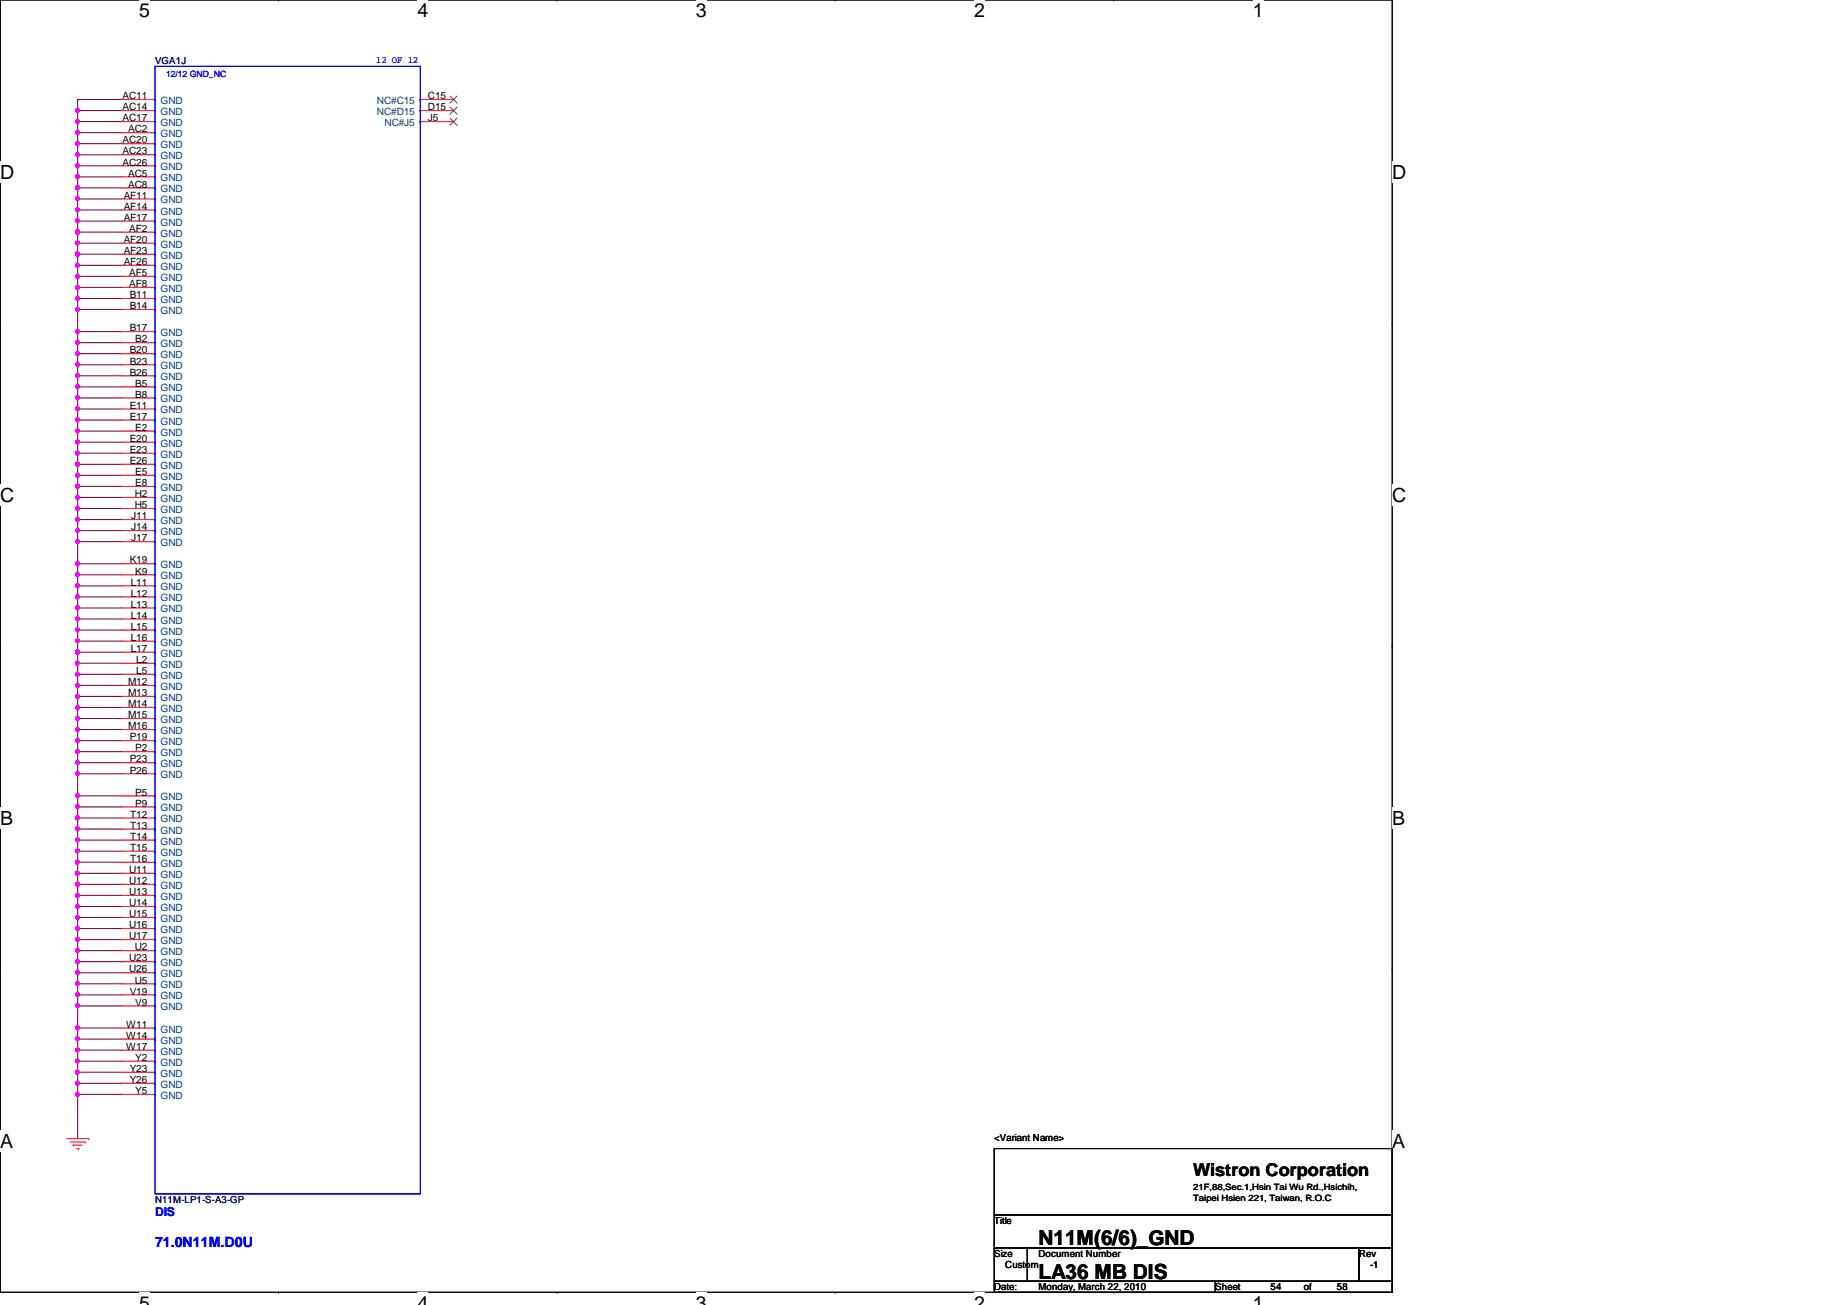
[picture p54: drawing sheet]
<svg xmlns="http://www.w3.org/2000/svg" width="297mm" height="210mm" viewBox="0 0 297 210" stroke-linecap="round" stroke-linejoin="round" font-family="sans-serif">
<defs><g id="words">
<g font-size="3.3">
<text x="167" y="200.3">N11M(6/6)_GND</text>
<text x="167" y="205.7">LA36 MB DIS</text>
</g>
<g font-size="3.1">
<text x="22.4" y="2.8">5</text>
<text x="67.1" y="2.8">4</text>
<text x="111.9" y="2.8">3</text>
<text x="156.7" y="2.8">2</text>
<text x="201.5" y="2.8">1</text>
<text x="0" y="28.7">D</text>
<text x="223.9" y="28.7">D</text>
<text x="0" y="80.7">C</text>
<text x="223.9" y="80.7">C</text>
<text x="0" y="132.7">B</text>
<text x="223.9" y="132.7">B</text>
<text x="0" y="184.6">A</text>
<text x="223.9" y="184.6">A</text>
<text x="22.4" y="210.7">5</text>
<text x="67.1" y="210.7">4</text>
<text x="111.9" y="210.7">3</text>
<text x="156.7" y="210.7">2</text>
<text x="201.5" y="210.7">1</text>
</g>
<text font-size="2.8" x="191.9" y="189.1">Wistron Corporation</text>
<text font-size="2.3" fill="#00f" x="24.9" y="200.5">71.0N11M.D0U</text>
<text font-size="1.9" fill="#00f" x="24.9" y="195.6">DIS</text>
<g font-size="1.6" fill="#000080">
<text x="24.9" y="10.3">VGA1J</text>
<text x="24.9" y="193.5">N11M-LP1-S-A3-GP</text>
</g>
<text font-size="1.6" fill="#00f" x="60.5" y="10.1">12 OF 12</text>
<g font-size="1.6">
<text x="19.7" y="17.7">AC14</text>
<text x="19.7" y="16">AC11</text>
<text x="68.8" y="17.7">D15</text>
<text x="68.8" y="16">C15</text>
<text x="19.7" y="23.1">AC20</text>
<text x="19.7" y="19.5">AC17</text>
<text x="20.6" y="21.3">AC2</text>
<text x="68.8" y="19.5">J5</text>
<text x="19.7" y="26.6">AC26</text>
<text x="19.7" y="24.8">AC23</text>
<text x="20.6" y="28.4">AC5</text>
<text x="19.9" y="35.5">AF17</text>
<text x="19.9" y="33.7">AF14</text>
<text x="19.9" y="32">AF11</text>
<text x="20.6" y="30.2">AC8</text>
<text x="19.9" y="40.9">AF23</text>
<text x="19.9" y="39.1">AF20</text>
<text x="20.8" y="37.3">AF2</text>
<text x="19.9" y="42.6">AF26</text>
<text x="20.8" y="46.2">AF8</text>
<text x="20.8" y="44.4">AF5</text>
<text x="20.9" y="48">B11</text>
<text x="20.9" y="53.3">B17</text>
<text x="20.9" y="49.7">B14</text>
<text x="20.9" y="58.6">B23</text>
<text x="20.9" y="56.9">B20</text>
<text x="21.8" y="55.1">B2</text>
<text x="20.9" y="65.7">E11</text>
<text x="20.9" y="60.4">B26</text>
<text x="21.8" y="64">B8</text>
<text x="21.8" y="62.2">B5</text>
<text x="20.9" y="71.1">E20</text>
<text x="20.9" y="67.5">E17</text>
<text x="21.8" y="69.3">E2</text>
<text x="20.9" y="74.6">E26</text>
<text x="20.9" y="72.9">E23</text>
<text x="21.8" y="76.4">E5</text>
<text x="21.1" y="83.5">J11</text>
<text x="21.7" y="81.7">H5</text>
<text x="21.7" y="80">H2</text>
<text x="21.8" y="78.2">E8</text>
<text x="21.1" y="87.1">J17</text>
<text x="21.1" y="85.3">J14</text>
<text x="20.9" y="90.6">K19</text>
<text x="21" y="96">L12</text>
<text x="21" y="94.2">L11</text>
<text x="21.8" y="92.4">K9</text>
<text x="21" y="101.3">L15</text>
<text x="21" y="99.5">L14</text>
<text x="21" y="97.7">L13</text>
<text x="21" y="104.9">L17</text>
<text x="21" y="103.1">L16</text>
<text x="21.9" y="106.6">L2</text>
<text x="20.6" y="113.7">M14</text>
<text x="20.6" y="112">M13</text>
<text x="20.6" y="110.2">M12</text>
<text x="21.9" y="108.4">L5</text>
<text x="20.6" y="117.3">M16</text>
<text x="20.6" y="115.5">M15</text>
<text x="20.9" y="119.1">P19</text>
<text x="20.9" y="124.4">P26</text>
<text x="20.9" y="122.6">P23</text>
<text x="21.8" y="120.9">P2</text>
<text x="21" y="131.5">T12</text>
<text x="21.8" y="129.8">P9</text>
<text x="21.8" y="128">P5</text>
<text x="21" y="136.9">T15</text>
<text x="21" y="135.1">T14</text>
<text x="21" y="133.3">T13</text>
<text x="20.8" y="144">U13</text>
<text x="20.8" y="142.2">U12</text>
<text x="20.8" y="140.4">U11</text>
<text x="21" y="138.6">T16</text>
<text x="20.8" y="149.3">U16</text>
<text x="20.8" y="147.5">U15</text>
<text x="20.8" y="145.8">U14</text>
<text x="20.8" y="154.6">U23</text>
<text x="20.8" y="151.1">U17</text>
<text x="21.7" y="152.9">U2</text>
<text x="20.8" y="156.4">U26</text>
<text x="20.9" y="160">V19</text>
<text x="21.7" y="158.2">U5</text>
<text x="21.8" y="161.8">V9</text>
<text x="20.3" y="167.1">W14</text>
<text x="20.3" y="165.3">W11</text>
<text x="20.3" y="168.9">W17</text>
<text x="20.9" y="172.4">Y23</text>
<text x="21.8" y="170.6">Y2</text>
<text x="20.9" y="174.2">Y26</text>
<text x="21.8" y="176">Y5</text>
<text x="159.9" y="183.5">&lt;Variant Name&gt;</text>
<text x="159.9" y="196.8">Title</text>
<text x="159.9" y="202.2">Size</text>
<text x="161.7" y="204">Custom</text>
<text x="167" y="202.2">Document Number</text>
<text x="218.6" y="202.2">Rev</text>
<text x="220.3" y="204">-1</text>
<text x="159.9" y="207.5">Date:</text>
<text x="167" y="207.5">Monday, March 22, 2010</text>
<text x="195.4" y="207.5">Sheet</text>
<text x="204.3" y="207.5">54</text>
<text x="209.7" y="207.5">of</text>
<text x="215" y="207.5">58</text>
</g>
<g font-size="1.6" fill="#004080">
<text x="25.8" y="16.7">GND</text>
<text x="60.6" y="16.7">NC#C15</text>
<text x="25.8" y="23.8">GND</text>
<text x="25.8" y="22.1">GND</text>
<text x="25.8" y="20.3">GND</text>
<text x="25.8" y="18.5">GND</text>
<text x="60.6" y="18.5">NC#D15</text>
<text x="61.8" y="20.3">NC#J5</text>
<text x="25.8" y="29.2">GND</text>
<text x="25.8" y="27.4">GND</text>
<text x="25.8" y="25.6">GND</text>
<text x="25.8" y="34.5">GND</text>
<text x="25.8" y="32.7">GND</text>
<text x="25.8" y="30.9">GND</text>
<text x="25.8" y="41.6">GND</text>
<text x="25.8" y="39.8">GND</text>
<text x="25.8" y="38.1">GND</text>
<text x="25.8" y="36.3">GND</text>
<text x="25.8" y="46.9">GND</text>
<text x="25.8" y="45.2">GND</text>
<text x="25.8" y="43.4">GND</text>
<text x="25.8" y="50.5">GND</text>
<text x="25.8" y="48.7">GND</text>
<text x="25.8" y="59.4">GND</text>
<text x="25.8" y="57.6">GND</text>
<text x="25.8" y="55.8">GND</text>
<text x="25.8" y="54.1">GND</text>
<text x="25.8" y="64.7">GND</text>
<text x="25.8" y="62.9">GND</text>
<text x="25.8" y="61.2">GND</text>
<text x="25.8" y="71.8">GND</text>
<text x="25.8" y="70.1">GND</text>
<text x="25.8" y="68.3">GND</text>
<text x="25.8" y="66.5">GND</text>
<text x="25.8" y="77.2">GND</text>
<text x="25.8" y="75.4">GND</text>
<text x="25.8" y="73.6">GND</text>
<text x="25.8" y="82.5">GND</text>
<text x="25.8" y="80.7">GND</text>
<text x="25.8" y="79">GND</text>
<text x="25.8" y="87.8">GND</text>
<text x="25.8" y="86.1">GND</text>
<text x="25.8" y="84.3">GND</text>
<text x="25.8" y="95">GND</text>
<text x="25.8" y="93.2">GND</text>
<text x="25.8" y="91.4">GND</text>
<text x="25.8" y="100.3">GND</text>
<text x="25.8" y="98.5">GND</text>
<text x="25.8" y="96.7">GND</text>
<text x="25.8" y="107.4">GND</text>
<text x="25.8" y="105.6">GND</text>
<text x="25.8" y="103.8">GND</text>
<text x="25.8" y="102.1">GND</text>
<text x="25.8" y="112.7">GND</text>
<text x="25.8" y="111">GND</text>
<text x="25.8" y="109.2">GND</text>
<text x="25.8" y="119.8">GND</text>
<text x="25.8" y="118.1">GND</text>
<text x="25.8" y="116.3">GND</text>
<text x="25.8" y="114.5">GND</text>
<text x="25.8" y="125.2">GND</text>
<text x="25.8" y="123.4">GND</text>
<text x="25.8" y="121.6">GND</text>
<text x="25.8" y="130.5">GND</text>
<text x="25.8" y="128.7">GND</text>
<text x="25.8" y="137.6">GND</text>
<text x="25.8" y="135.8">GND</text>
<text x="25.8" y="134.1">GND</text>
<text x="25.8" y="132.3">GND</text>
<text x="25.8" y="143">GND</text>
<text x="25.8" y="141.2">GND</text>
<text x="25.8" y="139.4">GND</text>
<text x="25.8" y="148.3">GND</text>
<text x="25.8" y="146.5">GND</text>
<text x="25.8" y="144.7">GND</text>
<text x="25.8" y="155.4">GND</text>
<text x="25.8" y="153.6">GND</text>
<text x="25.8" y="151.8">GND</text>
<text x="25.8" y="150.1">GND</text>
<text x="25.8" y="160.7">GND</text>
<text x="25.8" y="159">GND</text>
<text x="25.8" y="157.2">GND</text>
<text x="25.8" y="167.9">GND</text>
<text x="25.8" y="166.1">GND</text>
<text x="25.8" y="162.5">GND</text>
<text x="25.8" y="173.2">GND</text>
<text x="25.8" y="171.4">GND</text>
<text x="25.8" y="169.6">GND</text>
<text x="25.8" y="176.7">GND</text>
<text x="25.8" y="175">GND</text>
</g>
<text font-size="1.4" fill="#00f" x="26.7" y="12.3">12/12 GND_NC</text>
<g font-size="1.4">
<text x="191.9" y="191.4">21F,88,Sec.1,Hsin Tai Wu Rd.,Hsichih,</text>
<text x="191.9" y="193.2">Taipei Hsien 221, Taiwan, R.O.C</text>
</g>
</g></defs>
<path d="M0 0h223.9v207.9h-223.9z" fill="none" stroke="#000" stroke-width=".17"/>
<g fill="#fff">
<path d="M22.4 0h1.7v3.5h-1.7z"/>
<path d="M22.4 207.9h1.7v2h-1.7z"/>
</g>
<path d="M44.8 0h.1M44.8 207.9h.1" fill="none" stroke="#000" stroke-width=".17"/>
<g fill="#fff">
<path d="M67.1 0h1.8v3.5h-1.8z"/>
<path d="M67.1 207.9h1.8v2h-1.8z"/>
</g>
<path d="M89.6 0h.1M89.6 207.9h.1" fill="none" stroke="#000" stroke-width=".17"/>
<g fill="#fff">
<path d="M111.9 0h1.8v3.5h-1.8z"/>
<path d="M111.9 207.9h1.8v2h-1.8z"/>
</g>
<path d="M134.3 0h.1M134.3 207.9h.1" fill="none" stroke="#000" stroke-width=".17"/>
<g fill="#fff">
<path d="M156.7 0h1.7v3.5h-1.7z"/>
<path d="M156.7 207.9h1.7v2h-1.7z"/>
</g>
<path d="M179.1 0h.1M179.1 207.9h.1" fill="none" stroke="#000" stroke-width=".17"/>
<g fill="#fff">
<path d="M201.5 0h1.7v3.5h-1.7z"/>
<path d="M201.5 207.9h1.7v2h-1.7z"/>
<path d="M0 26h2.3v3.4h-2.3z"/>
<path d="M223.9 26h2.2v3.4h-2.2z"/>
<path d="M0 77.9h2.3v3.5h-2.3z"/>
<path d="M223.9 77.9h2.2v3.5h-2.2z"/>
</g>
<path d="M0 51.9h.1M223.9 51.9h.1" fill="none" stroke="#000" stroke-width=".17"/>
<g fill="#fff">
<path d="M0 129.9h2.1v3.4h-2.1z"/>
<path d="M223.9 129.9h2.1v3.4h-2.1z"/>
</g>
<path d="M0 103.9h.1M223.9 103.9h.1" fill="none" stroke="#000" stroke-width=".17"/>
<path d="M0 103.9h.1M223.9 103.9h.1" fill="none" stroke="#000" stroke-width=".16"/>
<g fill="#fff">
<path d="M0 181.8h2.1v3.5h-2.1z"/>
<path d="M223.9 181.8h2.1v3.5h-2.1z"/>
</g>
<path d="M0 155.9h.1M223.9 155.9h.1" fill="none" stroke="#000" stroke-width=".17"/>
<path d="M12.5 151.1h.1M12.5 151.1v1.8" fill="none" stroke="#800040" stroke-width=".17"/>
<circle cx="12.5" cy="151.1" r=".32" fill="#f0f"/>
<circle cx="12.5" cy="151.1" r=".32" fill="none" stroke="#f0f" stroke-width=".17"/>
<path d="M12.5 174.2h.1M12.5 174.2v1.8" fill="none" stroke="#800040" stroke-width=".17"/>
<circle cx="12.5" cy="174.2" r=".32" fill="#f0f"/>
<circle cx="12.5" cy="174.2" r=".32" fill="none" stroke="#f0f" stroke-width=".17"/>
<path d="M12.5 74.7h.1M12.5 74.7v1.8" fill="none" stroke="#800040" stroke-width=".17"/>
<circle cx="12.5" cy="74.6" r=".32" fill="#f0f"/>
<circle cx="12.5" cy="74.6" r=".32" fill="none" stroke="#f0f" stroke-width=".17"/>
<path d="M12.5 71.1h.1M12.5 71.1v1.8" fill="none" stroke="#800040" stroke-width=".17"/>
<circle cx="12.5" cy="71.1" r=".32" fill="#f0f"/>
<circle cx="12.5" cy="71.1" r=".32" fill="none" stroke="#f0f" stroke-width=".17"/>
<path d="M12.5 145.8h.1M12.5 145.8v1.8" fill="none" stroke="#800040" stroke-width=".17"/>
<circle cx="12.5" cy="145.8" r=".32" fill="#f0f"/>
<circle cx="12.5" cy="145.8" r=".32" fill="none" stroke="#f0f" stroke-width=".17"/>
<path d="M12.5 138.7h.1M12.5 138.7v1.8" fill="none" stroke="#800040" stroke-width=".17"/>
<circle cx="12.5" cy="138.7" r=".32" fill="#f0f"/>
<circle cx="12.5" cy="138.7" r=".32" fill="none" stroke="#f0f" stroke-width=".17"/>
<path d="M12.5 92.5h.1M12.5 92.5v1.7" fill="none" stroke="#800040" stroke-width=".17"/>
<circle cx="12.5" cy="92.4" r=".32" fill="#f0f"/>
<circle cx="12.5" cy="92.4" r=".32" fill="none" stroke="#f0f" stroke-width=".17"/>
<path d="M12.5 17.8h.1M12.5 17.8v1.8" fill="none" stroke="#800040" stroke-width=".17"/>
<circle cx="12.5" cy="17.8" r=".32" fill="#f0f"/>
<circle cx="12.5" cy="17.8" r=".32" fill="none" stroke="#f0f" stroke-width=".17"/>
<path d="M12.5 101.3h.1M12.5 101.3v1.8" fill="none" stroke="#800040" stroke-width=".17"/>
<circle cx="12.5" cy="101.3" r=".32" fill="#f0f"/>
<circle cx="12.5" cy="101.3" r=".32" fill="none" stroke="#f0f" stroke-width=".17"/>
<path d="M12.5 49.8h.1M12.5 49.8v3.5" fill="none" stroke="#800040" stroke-width=".17"/>
<circle cx="12.5" cy="49.8" r=".32" fill="#f0f"/>
<circle cx="12.5" cy="49.8" r=".32" fill="none" stroke="#f0f" stroke-width=".17"/>
<path d="M12.5 33.8h.1M12.5 33.8v1.8" fill="none" stroke="#800040" stroke-width=".17"/>
<circle cx="12.5" cy="33.8" r=".32" fill="#f0f"/>
<circle cx="12.5" cy="33.8" r=".32" fill="none" stroke="#f0f" stroke-width=".17"/>
<path d="M12.5 128h.1M12.5 128v1.8" fill="none" stroke="#800040" stroke-width=".17"/>
<circle cx="12.5" cy="128" r=".32" fill="#f0f"/>
<circle cx="12.5" cy="128" r=".32" fill="none" stroke="#f0f" stroke-width=".17"/>
<path d="M12.5 37.3h.1M12.5 37.3v1.8" fill="none" stroke="#800040" stroke-width=".17"/>
<circle cx="12.5" cy="37.3" r=".32" fill="#f0f"/>
<circle cx="12.5" cy="37.3" r=".32" fill="none" stroke="#f0f" stroke-width=".17"/>
<path d="M12.5 87.1h.1M12.5 87.1v3.6" fill="none" stroke="#800040" stroke-width=".17"/>
<circle cx="12.5" cy="87.1" r=".32" fill="#f0f"/>
<circle cx="12.5" cy="87.1" r=".32" fill="none" stroke="#f0f" stroke-width=".17"/>
<path d="M12.5 26.7h.1M12.5 26.7v1.7" fill="none" stroke="#800040" stroke-width=".17"/>
<circle cx="12.5" cy="26.6" r=".32" fill="#f0f"/>
<circle cx="12.5" cy="26.6" r=".32" fill="none" stroke="#f0f" stroke-width=".17"/>
<path d="M12.5 23.1h.1M12.5 23.1v1.8" fill="none" stroke="#800040" stroke-width=".17"/>
<circle cx="12.5" cy="23.1" r=".32" fill="#f0f"/>
<circle cx="12.5" cy="23.1" r=".32" fill="none" stroke="#f0f" stroke-width=".17"/>
<path d="M12.5 16h.1M12.5 17.8h.1M12.5 19.6h.1M12.5 16h7.1M12.5 17.8h7.1M12.5 19.6h7.1M12.5 21.3h.1M12.5 21.3h7.1" fill="none" stroke="#800040" stroke-width=".17"/>
<circle cx="12.5" cy="21.3" r=".32" fill="#f0f"/>
<circle cx="12.5" cy="21.3" r=".32" fill="none" stroke="#f0f" stroke-width=".17"/>
<path d="M12.5 23.1h.1M12.5 23.1h7.1" fill="none" stroke="#800040" stroke-width=".17"/>
<circle cx="12.5" cy="23.1" r=".32" fill="#f0f"/>
<circle cx="12.5" cy="23.1" r=".32" fill="none" stroke="#f0f" stroke-width=".17"/>
<path d="M12.5 24.9h.1M12.5 26.7h.1M12.5 24.9h7.1M12.5 26.7h7.1" fill="none" stroke="#800040" stroke-width=".17"/>
<circle cx="12.5" cy="26.6" r=".32" fill="#f0f"/>
<circle cx="12.5" cy="26.6" r=".32" fill="none" stroke="#f0f" stroke-width=".17"/>
<path d="M12.5 28.4h.1M12.5 28.4h7.1" fill="none" stroke="#800040" stroke-width=".17"/>
<circle cx="12.5" cy="28.4" r=".32" fill="#f0f"/>
<circle cx="12.5" cy="28.4" r=".32" fill="none" stroke="#f0f" stroke-width=".17"/>
<path d="M12.5 30.2h.1M12.5 30.2h7.1" fill="none" stroke="#800040" stroke-width=".17"/>
<circle cx="12.5" cy="30.2" r=".32" fill="#f0f"/>
<circle cx="12.5" cy="30.2" r=".32" fill="none" stroke="#f0f" stroke-width=".17"/>
<path d="M12.5 32h.1M12.5 33.8h.1M12.5 35.6h.1M12.5 37.3h.1M12.5 32h7.1M12.5 33.8h7.1M12.5 35.6h7.1M12.5 37.3h7.1" fill="none" stroke="#800040" stroke-width=".17"/>
<circle cx="12.5" cy="37.3" r=".32" fill="#f0f"/>
<circle cx="12.5" cy="37.3" r=".32" fill="none" stroke="#f0f" stroke-width=".17"/>
<path d="M12.5 39.1h.1M12.5 39.1h7.1M12.5 40.9h.1M12.5 40.9h7.1" fill="none" stroke="#800040" stroke-width=".17"/>
<circle cx="12.5" cy="40.9" r=".32" fill="#f0f"/>
<circle cx="12.5" cy="40.9" r=".32" fill="none" stroke="#f0f" stroke-width=".17"/>
<g fill="none" stroke="#800040" stroke-width=".17">
<path d="M12.5 42.7h.1M12.5 44.4h.1M12.5 46.2h.1M12.5 48h.1M12.5 49.8h.1M12.5 53.3h.1M12.5 55.1h.1M12.5 42.7h7.1M12.5 44.4h7.1M12.5 46.2h7.1M12.5 48h7.1M12.5 49.8h7.1"/>
<path d="M12.5 53.3h7.1M12.5 55.1h7.1"/>
</g>
<circle cx="12.5" cy="55.1" r=".32" fill="#f0f"/>
<circle cx="12.5" cy="55.1" r=".32" fill="none" stroke="#f0f" stroke-width=".17"/>
<g fill="none" stroke="#800040" stroke-width=".17">
<path d="M12.5 56.9h.1M12.5 58.7h.1M12.5 56.9h7.1M12.5 58.7h7.1M12.5 60.5h.1M12.5 62.2h.1M12.5 64h.1M12.5 65.8h.1M12.5 67.6h.1M12.5 69.3h.1M12.5 71.1h.1M12.5 72.9h.1"/>
<path d="M12.5 74.7h.1M12.5 60.5h7.1M12.5 62.2h7.1M12.5 64h7.1M12.5 65.8h7.1M12.5 67.6h7.1M12.5 69.3h7.1M12.5 71.1h7.1M12.5 72.9h7.1M12.5 74.7h7.1"/>
</g>
<circle cx="12.5" cy="74.6" r=".32" fill="#f0f"/>
<circle cx="12.5" cy="74.6" r=".32" fill="none" stroke="#f0f" stroke-width=".17"/>
<path d="M12.5 76.5h.1M12.5 78.2h.1M12.5 76.5h7.1M12.5 78.2h7.1" fill="none" stroke="#800040" stroke-width=".17"/>
<circle cx="12.5" cy="78.2" r=".32" fill="#f0f"/>
<circle cx="12.5" cy="78.2" r=".32" fill="none" stroke="#f0f" stroke-width=".17"/>
<g fill="none" stroke="#800040" stroke-width=".17">
<path d="M12.5 80h.1M12.5 81.8h.1M12.5 83.6h.1M12.5 85.3h.1M12.5 87.1h.1M12.5 90.7h.1M12.5 92.5h.1M12.5 80h7.1M12.5 81.8h7.1M12.5 83.6h7.1M12.5 85.3h7.1M12.5 87.1h7.1"/>
<path d="M12.5 90.7h7.1M12.5 92.5h7.1"/>
</g>
<circle cx="12.5" cy="92.4" r=".32" fill="#f0f"/>
<circle cx="12.5" cy="92.4" r=".32" fill="none" stroke="#f0f" stroke-width=".17"/>
<path d="M12.5 94.2h.1M12.5 94.2h7.1" fill="none" stroke="#800040" stroke-width=".17"/>
<circle cx="12.5" cy="94.2" r=".32" fill="#f0f"/>
<circle cx="12.5" cy="94.2" r=".32" fill="none" stroke="#f0f" stroke-width=".17"/>
<path d="M12.5 96h.1M12.5 96h7.1" fill="none" stroke="#800040" stroke-width=".17"/>
<circle cx="12.5" cy="96" r=".32" fill="#f0f"/>
<circle cx="12.5" cy="96" r=".32" fill="none" stroke="#f0f" stroke-width=".17"/>
<path d="M12.5 97.8h.1M12.5 99.6h.1M12.5 97.8h7.1M12.5 99.6h7.1M12.5 101.3h.1M12.5 103.1h.1M12.5 101.3h7.1M12.5 103.1h7.1" fill="none" stroke="#800040" stroke-width=".17"/>
<circle cx="12.5" cy="103.1" r=".32" fill="#f0f"/>
<circle cx="12.5" cy="103.1" r=".32" fill="none" stroke="#f0f" stroke-width=".17"/>
<path d="M12.5 104.9h.1M12.5 104.9h7.1" fill="none" stroke="#800040" stroke-width=".17"/>
<circle cx="12.5" cy="104.9" r=".32" fill="#f0f"/>
<circle cx="12.5" cy="104.9" r=".32" fill="none" stroke="#f0f" stroke-width=".17"/>
<g fill="none" stroke="#800040" stroke-width=".17">
<path d="M12.5 106.7h.1M12.5 108.5h.1M12.5 110.2h.1M12.5 112h.1M12.5 113.8h.1M12.5 115.6h.1M12.5 117.3h.1M12.5 119.1h.1M12.5 106.7h7.1M12.5 108.5h7.1M12.5 110.2h7.1M12.5 112h7.1"/>
<path d="M12.5 113.8h7.1M12.5 115.6h7.1M12.5 117.3h7.1M12.5 119.1h7.1M12.5 120.9h.1M12.5 122.7h.1M12.5 124.5h.1M12.5 128h.1M12.5 129.8h.1M12.5 131.6h.1M12.5 120.9h7.1M12.5 122.7h7.1"/>
<path d="M12.5 124.5h7.1M12.5 128h7.1M12.5 129.8h7.1M12.5 131.6h7.1"/>
</g>
<circle cx="12.5" cy="131.5" r=".32" fill="#f0f"/>
<circle cx="12.5" cy="131.5" r=".32" fill="none" stroke="#f0f" stroke-width=".17"/>
<path d="M12.5 133.3h.1M12.5 135.1h.1M12.5 136.9h.1M12.5 138.7h.1M12.5 133.3h7.1M12.5 135.1h7.1M12.5 136.9h7.1M12.5 138.7h7.1M12.5 140.5h.1M12.5 142.2h.1M12.5 140.5h7.1M12.5 142.2h7.1" fill="none" stroke="#800040" stroke-width=".17"/>
<circle cx="12.5" cy="142.2" r=".32" fill="#f0f"/>
<circle cx="12.5" cy="142.2" r=".32" fill="none" stroke="#f0f" stroke-width=".17"/>
<path d="M12.5 144h.1M12.5 145.8h.1M12.5 147.6h.1M12.5 149.4h.1M12.5 144h7.1M12.5 145.8h7.1M12.5 147.6h7.1M12.5 149.4h7.1" fill="none" stroke="#800040" stroke-width=".17"/>
<circle cx="12.5" cy="149.3" r=".32" fill="#f0f"/>
<circle cx="12.5" cy="149.3" r=".32" fill="none" stroke="#f0f" stroke-width=".17"/>
<path d="M12.5 151.1h.1M12.5 151.1h7.1" fill="none" stroke="#800040" stroke-width=".17"/>
<circle cx="12.5" cy="151.1" r=".32" fill="#f0f"/>
<circle cx="12.5" cy="151.1" r=".32" fill="none" stroke="#f0f" stroke-width=".17"/>
<path d="M12.5 152.9h.1M12.5 152.9h7.1" fill="none" stroke="#800040" stroke-width=".17"/>
<circle cx="12.5" cy="152.9" r=".32" fill="#f0f"/>
<circle cx="12.5" cy="152.9" r=".32" fill="none" stroke="#f0f" stroke-width=".17"/>
<path d="M12.5 154.7h.1M12.5 154.7h7.1" fill="none" stroke="#800040" stroke-width=".17"/>
<circle cx="12.5" cy="154.7" r=".32" fill="#f0f"/>
<circle cx="12.5" cy="154.7" r=".32" fill="none" stroke="#f0f" stroke-width=".17"/>
<g fill="none" stroke="#800040" stroke-width=".17">
<path d="M12.5 156.5h.1M12.5 158.2h.1M12.5 156.5h7.1M12.5 158.2h7.1M12.5 160h.1M12.5 161.8h.1M12.5 165.4h.1M12.5 167.1h.1M12.5 168.9h.1M12.5 170.7h.1M12.5 172.5h.1M12.5 174.2h.1"/>
<path d="M12.5 176h.1M12.5 160h7.1M12.5 161.8h7.1M12.5 165.4h7.1M12.5 167.1h7.1M12.5 168.9h7.1M12.5 170.7h7.1M12.5 172.5h7.1M12.5 174.2h7.1M12.5 176h7.1"/>
</g>
<circle cx="12.5" cy="176" r=".32" fill="#f0f"/>
<circle cx="12.5" cy="176" r=".32" fill="none" stroke="#f0f" stroke-width=".17"/>
<path d="M12.5 16h.1M12.5 16v1.8M12.5 135.1h.1M12.5 135.1v1.8" fill="none" stroke="#800040" stroke-width=".17"/>
<circle cx="12.5" cy="135.1" r=".32" fill="#f0f"/>
<circle cx="12.5" cy="135.1" r=".32" fill="none" stroke="#f0f" stroke-width=".17"/>
<path d="M12.5 62.2h.1M12.5 62.2v1.8M12.5 103.1h.1M12.5 103.1v1.8" fill="none" stroke="#800040" stroke-width=".17"/>
<circle cx="12.5" cy="62.2" r=".32" fill="#f0f"/>
<circle cx="12.5" cy="62.2" r=".32" fill="none" stroke="#f0f" stroke-width=".17"/>
<path d="M12.5 60.5h.1M12.5 60.5v1.7" fill="none" stroke="#800040" stroke-width=".17"/>
<circle cx="12.5" cy="60.4" r=".32" fill="#f0f"/>
<circle cx="12.5" cy="60.4" r=".32" fill="none" stroke="#f0f" stroke-width=".17"/>
<path d="M12.5 58.7h.1M12.5 58.7v1.8" fill="none" stroke="#800040" stroke-width=".17"/>
<circle cx="12.5" cy="58.6" r=".32" fill="#f0f"/>
<circle cx="12.5" cy="58.6" r=".32" fill="none" stroke="#f0f" stroke-width=".17"/>
<path d="M12.5 48h.1M12.5 48v1.8" fill="none" stroke="#800040" stroke-width=".17"/>
<circle cx="12.5" cy="48" r=".32" fill="#f0f"/>
<circle cx="12.5" cy="48" r=".32" fill="none" stroke="#f0f" stroke-width=".17"/>
<path d="M12.5 90.7h.1M12.5 90.7v1.8" fill="none" stroke="#800040" stroke-width=".17"/>
<circle cx="12.5" cy="90.7" r=".32" fill="#f0f"/>
<circle cx="12.5" cy="90.7" r=".32" fill="none" stroke="#f0f" stroke-width=".17"/>
<path d="M12.5 67.6h.1M12.5 67.6v1.7" fill="none" stroke="#800040" stroke-width=".17"/>
<circle cx="12.5" cy="67.5" r=".32" fill="#f0f"/>
<circle cx="12.5" cy="67.5" r=".32" fill="none" stroke="#f0f" stroke-width=".17"/>
<path d="M12.5 53.3h.1M12.5 53.3v1.8" fill="none" stroke="#800040" stroke-width=".17"/>
<circle cx="12.5" cy="53.3" r=".32" fill="#f0f"/>
<circle cx="12.5" cy="53.3" r=".32" fill="none" stroke="#f0f" stroke-width=".17"/>
<path d="M12.5 42.7h.1M12.5 42.7v1.7" fill="none" stroke="#800040" stroke-width=".17"/>
<circle cx="12.5" cy="42.6" r=".32" fill="#f0f"/>
<circle cx="12.5" cy="42.6" r=".32" fill="none" stroke="#f0f" stroke-width=".17"/>
<path d="M12.5 24.9h.1M12.5 24.9v1.8" fill="none" stroke="#800040" stroke-width=".17"/>
<circle cx="12.5" cy="24.9" r=".32" fill="#f0f"/>
<circle cx="12.5" cy="24.9" r=".32" fill="none" stroke="#f0f" stroke-width=".17"/>
<path d="M12.5 19.6h.1M12.5 19.6v3.5M12.5 21.3h.1" fill="none" stroke="#800040" stroke-width=".17"/>
<circle cx="12.5" cy="19.5" r=".32" fill="#f0f"/>
<circle cx="12.5" cy="19.5" r=".32" fill="none" stroke="#f0f" stroke-width=".17"/>
<path d="M12.5 158.2h.1M12.5 158.2v1.8" fill="none" stroke="#800040" stroke-width=".17"/>
<circle cx="12.5" cy="158.2" r=".32" fill="#f0f"/>
<circle cx="12.5" cy="158.2" r=".32" fill="none" stroke="#f0f" stroke-width=".17"/>
<path d="M12.5 140.5h.1M12.5 140.5v1.7" fill="none" stroke="#800040" stroke-width=".17"/>
<circle cx="12.5" cy="140.4" r=".32" fill="#f0f"/>
<circle cx="12.5" cy="140.4" r=".32" fill="none" stroke="#f0f" stroke-width=".17"/>
<path d="M12.5 65.8h.1M12.5 65.8v1.8" fill="none" stroke="#800040" stroke-width=".17"/>
<circle cx="12.5" cy="65.8" r=".32" fill="#f0f"/>
<circle cx="12.5" cy="65.8" r=".32" fill="none" stroke="#f0f" stroke-width=".17"/>
<path d="M12.5 64h.1M12.5 64v1.8" fill="none" stroke="#800040" stroke-width=".17"/>
<circle cx="12.5" cy="64" r=".32" fill="#f0f"/>
<circle cx="12.5" cy="64" r=".32" fill="none" stroke="#f0f" stroke-width=".17"/>
<path d="M12.5 39.1h.1M12.5 39.1v1.8" fill="none" stroke="#800040" stroke-width=".17"/>
<circle cx="12.5" cy="39.1" r=".32" fill="#f0f"/>
<circle cx="12.5" cy="39.1" r=".32" fill="none" stroke="#f0f" stroke-width=".17"/>
<path d="M12.5 35.6h.1M12.5 35.6v1.7" fill="none" stroke="#800040" stroke-width=".17"/>
<circle cx="12.5" cy="35.5" r=".32" fill="#f0f"/>
<circle cx="12.5" cy="35.5" r=".32" fill="none" stroke="#f0f" stroke-width=".17"/>
<path d="M12.5 144h.1M12.5 144v1.8M12.5 176h.1M12.5 176v7.1" fill="none" stroke="#800040" stroke-width=".17"/>
<circle cx="12.5" cy="144" r=".32" fill="#f0f"/>
<circle cx="12.5" cy="144" r=".32" fill="none" stroke="#f0f" stroke-width=".17"/>
<path d="M12.5 112h.1M12.5 112v1.8" fill="none" stroke="#800040" stroke-width=".17"/>
<circle cx="12.5" cy="112" r=".32" fill="#f0f"/>
<circle cx="12.5" cy="112" r=".32" fill="none" stroke="#f0f" stroke-width=".17"/>
<path d="M12.5 99.6h.1M12.5 99.6v1.7" fill="none" stroke="#800040" stroke-width=".17"/>
<circle cx="12.5" cy="99.5" r=".32" fill="#f0f"/>
<circle cx="12.5" cy="99.5" r=".32" fill="none" stroke="#f0f" stroke-width=".17"/>
<path d="M12.5 136.9h.1M12.5 136.9v1.8" fill="none" stroke="#800040" stroke-width=".17"/>
<circle cx="12.5" cy="136.9" r=".32" fill="#f0f"/>
<circle cx="12.5" cy="136.9" r=".32" fill="none" stroke="#f0f" stroke-width=".17"/>
<path d="M12.5 122.7h.1M12.5 122.7v1.8" fill="none" stroke="#800040" stroke-width=".17"/>
<circle cx="12.5" cy="122.7" r=".32" fill="#f0f"/>
<circle cx="12.5" cy="122.7" r=".32" fill="none" stroke="#f0f" stroke-width=".17"/>
<path d="M12.5 108.5h.1M12.5 108.5v1.7" fill="none" stroke="#800040" stroke-width=".17"/>
<circle cx="12.5" cy="108.4" r=".32" fill="#f0f"/>
<circle cx="12.5" cy="108.4" r=".32" fill="none" stroke="#f0f" stroke-width=".17"/>
<path d="M12.5 94.2h.1M12.5 94.2v1.8M12.5 160h.1M12.5 160v1.8" fill="none" stroke="#800040" stroke-width=".17"/>
<circle cx="12.5" cy="160" r=".32" fill="#f0f"/>
<circle cx="12.5" cy="160" r=".32" fill="none" stroke="#f0f" stroke-width=".17"/>
<path d="M12.5 147.6h.1M12.5 147.6v1.8" fill="none" stroke="#800040" stroke-width=".17"/>
<circle cx="12.5" cy="147.5" r=".32" fill="#f0f"/>
<circle cx="12.5" cy="147.5" r=".32" fill="none" stroke="#f0f" stroke-width=".17"/>
<path d="M12.5 85.3h.1M12.5 85.3v1.8" fill="none" stroke="#800040" stroke-width=".17"/>
<circle cx="12.5" cy="85.3" r=".32" fill="#f0f"/>
<circle cx="12.5" cy="85.3" r=".32" fill="none" stroke="#f0f" stroke-width=".17"/>
<path d="M12.5 83.6h.1M12.5 83.6v1.7" fill="none" stroke="#800040" stroke-width=".17"/>
<circle cx="12.5" cy="83.5" r=".32" fill="#f0f"/>
<circle cx="12.5" cy="83.5" r=".32" fill="none" stroke="#f0f" stroke-width=".17"/>
<path d="M12.5 81.8h.1M12.5 81.8v1.8" fill="none" stroke="#800040" stroke-width=".17"/>
<circle cx="12.5" cy="81.8" r=".32" fill="#f0f"/>
<circle cx="12.5" cy="81.8" r=".32" fill="none" stroke="#f0f" stroke-width=".17"/>
<path d="M12.5 97.8h.1M12.5 97.8v1.8" fill="none" stroke="#800040" stroke-width=".17"/>
<circle cx="12.5" cy="97.8" r=".32" fill="#f0f"/>
<circle cx="12.5" cy="97.8" r=".32" fill="none" stroke="#f0f" stroke-width=".17"/>
<path d="M12.5 72.9h.1M12.5 72.9v1.8" fill="none" stroke="#800040" stroke-width=".17"/>
<circle cx="12.5" cy="72.9" r=".32" fill="#f0f"/>
<circle cx="12.5" cy="72.9" r=".32" fill="none" stroke="#f0f" stroke-width=".17"/>
<path d="M12.5 170.7h.1M12.5 170.7v1.8" fill="none" stroke="#800040" stroke-width=".17"/>
<circle cx="12.5" cy="170.7" r=".32" fill="#f0f"/>
<circle cx="12.5" cy="170.7" r=".32" fill="none" stroke="#f0f" stroke-width=".17"/>
<path d="M12.5 156.5h.1M12.5 156.5v1.7" fill="none" stroke="#800040" stroke-width=".17"/>
<circle cx="12.5" cy="156.4" r=".32" fill="#f0f"/>
<circle cx="12.5" cy="156.4" r=".32" fill="none" stroke="#f0f" stroke-width=".17"/>
<path d="M12.5 96h.1M12.5 96v1.8M12.5 152.9h.1M12.5 152.9v1.8" fill="none" stroke="#800040" stroke-width=".17"/>
<circle cx="12.5" cy="96" r=".32" fill="#f0f"/>
<circle cx="12.5" cy="96" r=".32" fill="none" stroke="#f0f" stroke-width=".17"/>
<path d="M12.5 76.5h.1M12.5 76.5v1.7" fill="none" stroke="#800040" stroke-width=".17"/>
<circle cx="12.5" cy="76.4" r=".32" fill="#f0f"/>
<circle cx="12.5" cy="76.4" r=".32" fill="none" stroke="#f0f" stroke-width=".17"/>
<path d="M12.5 46.2h.1M12.5 46.2v1.8" fill="none" stroke="#800040" stroke-width=".17"/>
<circle cx="12.5" cy="46.2" r=".32" fill="#f0f"/>
<circle cx="12.5" cy="46.2" r=".32" fill="none" stroke="#f0f" stroke-width=".17"/>
<path d="M12.5 167.1h.1M12.5 167.1v1.8" fill="none" stroke="#800040" stroke-width=".17"/>
<circle cx="12.5" cy="167.1" r=".32" fill="#f0f"/>
<circle cx="12.5" cy="167.1" r=".32" fill="none" stroke="#f0f" stroke-width=".17"/>
<path d="M12.5 119.1h.1M12.5 119.1v1.8" fill="none" stroke="#800040" stroke-width=".17"/>
<circle cx="12.5" cy="119.1" r=".32" fill="#f0f"/>
<circle cx="12.5" cy="119.1" r=".32" fill="none" stroke="#f0f" stroke-width=".17"/>
<path d="M12.5 80h.1M12.5 80v1.8" fill="none" stroke="#800040" stroke-width=".17"/>
<circle cx="12.5" cy="80" r=".32" fill="#f0f"/>
<circle cx="12.5" cy="80" r=".32" fill="none" stroke="#f0f" stroke-width=".17"/>
<path d="M12.5 78.2h.1M12.5 78.2v1.8" fill="none" stroke="#800040" stroke-width=".17"/>
<circle cx="12.5" cy="78.2" r=".32" fill="#f0f"/>
<circle cx="12.5" cy="78.2" r=".32" fill="none" stroke="#f0f" stroke-width=".17"/>
<path d="M12.5 32h.1M12.5 32v1.8" fill="none" stroke="#800040" stroke-width=".17"/>
<circle cx="12.5" cy="32" r=".32" fill="#f0f"/>
<circle cx="12.5" cy="32" r=".32" fill="none" stroke="#f0f" stroke-width=".17"/>
<path d="M12.5 30.2h.1M12.5 30.2v1.8" fill="none" stroke="#800040" stroke-width=".17"/>
<circle cx="12.5" cy="30.2" r=".32" fill="#f0f"/>
<circle cx="12.5" cy="30.2" r=".32" fill="none" stroke="#f0f" stroke-width=".17"/>
<path d="M12.5 28.4h.1M12.5 28.4v1.8M12.5 142.2h.1M12.5 142.2v1.8" fill="none" stroke="#800040" stroke-width=".17"/>
<circle cx="12.5" cy="142.2" r=".32" fill="#f0f"/>
<circle cx="12.5" cy="142.2" r=".32" fill="none" stroke="#f0f" stroke-width=".17"/>
<path d="M12.5 113.8h.1M12.5 113.8v1.8" fill="none" stroke="#800040" stroke-width=".17"/>
<circle cx="12.5" cy="113.8" r=".32" fill="#f0f"/>
<circle cx="12.5" cy="113.8" r=".32" fill="none" stroke="#f0f" stroke-width=".17"/>
<path d="M12.5 56.9h.1M12.5 56.9v1.8" fill="none" stroke="#800040" stroke-width=".17"/>
<circle cx="12.5" cy="56.9" r=".32" fill="#f0f"/>
<circle cx="12.5" cy="56.9" r=".32" fill="none" stroke="#f0f" stroke-width=".17"/>
<path d="M12.5 165.4h.1M12.5 165.4v1.7" fill="none" stroke="#800040" stroke-width=".17"/>
<circle cx="12.5" cy="165.3" r=".32" fill="#f0f"/>
<circle cx="12.5" cy="165.3" r=".32" fill="none" stroke="#f0f" stroke-width=".17"/>
<path d="M12.5 161.8h.1M12.5 161.8v3.6" fill="none" stroke="#800040" stroke-width=".17"/>
<circle cx="12.5" cy="161.8" r=".32" fill="#f0f"/>
<circle cx="12.5" cy="161.8" r=".32" fill="none" stroke="#f0f" stroke-width=".17"/>
<path d="M12.5 133.3h.1M12.5 133.3v1.8" fill="none" stroke="#800040" stroke-width=".17"/>
<circle cx="12.5" cy="133.3" r=".32" fill="#f0f"/>
<circle cx="12.5" cy="133.3" r=".32" fill="none" stroke="#f0f" stroke-width=".17"/>
<path d="M12.5 124.5h.1M12.5 124.5v3.5" fill="none" stroke="#800040" stroke-width=".17"/>
<circle cx="12.5" cy="124.4" r=".32" fill="#f0f"/>
<circle cx="12.5" cy="124.4" r=".32" fill="none" stroke="#f0f" stroke-width=".17"/>
<path d="M12.5 69.3h.1M12.5 69.3v1.8" fill="none" stroke="#800040" stroke-width=".17"/>
<circle cx="12.5" cy="69.3" r=".32" fill="#f0f"/>
<circle cx="12.5" cy="69.3" r=".32" fill="none" stroke="#f0f" stroke-width=".17"/>
<path d="M12.5 172.5h.1M12.5 172.5v1.7" fill="none" stroke="#800040" stroke-width=".17"/>
<circle cx="12.5" cy="172.4" r=".32" fill="#f0f"/>
<circle cx="12.5" cy="172.4" r=".32" fill="none" stroke="#f0f" stroke-width=".17"/>
<path d="M12.5 117.3h.1M12.5 117.3v1.8" fill="none" stroke="#800040" stroke-width=".17"/>
<circle cx="12.5" cy="117.3" r=".32" fill="#f0f"/>
<circle cx="12.5" cy="117.3" r=".32" fill="none" stroke="#f0f" stroke-width=".17"/>
<path d="M12.5 110.2h.1M12.5 110.2v1.8" fill="none" stroke="#800040" stroke-width=".17"/>
<circle cx="12.5" cy="110.2" r=".32" fill="#f0f"/>
<circle cx="12.5" cy="110.2" r=".32" fill="none" stroke="#f0f" stroke-width=".17"/>
<path d="M12.5 55.1h.1M12.5 55.1v1.8" fill="none" stroke="#800040" stroke-width=".17"/>
<circle cx="12.5" cy="55.1" r=".32" fill="#f0f"/>
<circle cx="12.5" cy="55.1" r=".32" fill="none" stroke="#f0f" stroke-width=".17"/>
<path d="M12.5 44.4h.1M12.5 44.4v1.8" fill="none" stroke="#800040" stroke-width=".17"/>
<circle cx="12.5" cy="44.4" r=".32" fill="#f0f"/>
<circle cx="12.5" cy="44.4" r=".32" fill="none" stroke="#f0f" stroke-width=".17"/>
<path d="M12.5 106.7h.1M12.5 106.7v1.8" fill="none" stroke="#800040" stroke-width=".17"/>
<circle cx="12.5" cy="106.7" r=".32" fill="#f0f"/>
<circle cx="12.5" cy="106.7" r=".32" fill="none" stroke="#f0f" stroke-width=".17"/>
<path d="M12.5 104.9h.1M12.5 104.9v1.8" fill="none" stroke="#800040" stroke-width=".17"/>
<circle cx="12.5" cy="104.9" r=".32" fill="#f0f"/>
<circle cx="12.5" cy="104.9" r=".32" fill="none" stroke="#f0f" stroke-width=".17"/>
<path d="M12.5 129.8h.1M12.5 129.8v1.8M12.5 149.4h.1M12.5 149.4v1.7" fill="none" stroke="#800040" stroke-width=".17"/>
<circle cx="12.5" cy="129.8" r=".32" fill="#f0f"/>
<circle cx="12.5" cy="129.8" r=".32" fill="none" stroke="#f0f" stroke-width=".17"/>
<path d="M12.5 120.9h.1M12.5 120.9v1.8" fill="none" stroke="#800040" stroke-width=".17"/>
<circle cx="12.5" cy="120.9" r=".32" fill="#f0f"/>
<circle cx="12.5" cy="120.9" r=".32" fill="none" stroke="#f0f" stroke-width=".17"/>
<path d="M12.5 168.9h.1M12.5 168.9v1.8" fill="none" stroke="#800040" stroke-width=".17"/>
<circle cx="12.5" cy="168.9" r=".32" fill="#f0f"/>
<circle cx="12.5" cy="168.9" r=".32" fill="none" stroke="#f0f" stroke-width=".17"/>
<path d="M12.5 154.7h.1M12.5 154.7v1.8" fill="none" stroke="#800040" stroke-width=".17"/>
<circle cx="12.5" cy="154.7" r=".32" fill="#f0f"/>
<circle cx="12.5" cy="154.7" r=".32" fill="none" stroke="#f0f" stroke-width=".17"/>
<path d="M12.5 131.6h.1M12.5 131.6v1.7" fill="none" stroke="#800040" stroke-width=".17"/>
<circle cx="12.5" cy="131.5" r=".32" fill="#f0f"/>
<circle cx="12.5" cy="131.5" r=".32" fill="none" stroke="#f0f" stroke-width=".17"/>
<path d="M12.5 115.6h.1M12.5 115.6v1.7" fill="none" stroke="#800040" stroke-width=".17"/>
<circle cx="12.5" cy="115.5" r=".32" fill="#f0f"/>
<circle cx="12.5" cy="115.5" r=".32" fill="none" stroke="#f0f" stroke-width=".17"/>
<path d="M12.5 40.9h.1M12.5 40.9v1.8" fill="none" stroke="#800040" stroke-width=".17"/>
<circle cx="12.5" cy="40.9" r=".32" fill="#f0f"/>
<circle cx="12.5" cy="40.9" r=".32" fill="none" stroke="#f0f" stroke-width=".17"/>
<g fill="none" stroke="#f00" stroke-width=".17">
<path d="M19.6 19.6h5.3M19.6 17.8h5.3M19.6 16h5.3M67.6 19.6h5.3M67.6 17.8h5.3M67.6 16h5.3M19.6 39.1h5.3M19.6 37.3h5.3M19.6 35.6h5.3M19.6 33.8h5.3M19.6 32h5.3M19.6 30.2h5.3"/>
<path d="M19.6 28.4h5.3M19.6 26.7h5.3M19.6 24.9h5.3M19.6 23.1h5.3M19.6 21.3h5.3M19.6 58.7h5.3M19.6 56.9h5.3M19.6 55.1h5.3M19.6 53.3h5.3M19.6 49.8h5.3M19.6 48h5.3M19.6 46.2h5.3"/>
<path d="M19.6 44.4h5.3M19.6 42.7h5.3M19.6 40.9h5.3M19.6 78.2h5.3M19.6 76.5h5.3M19.6 74.7h5.3M19.6 72.9h5.3M19.6 71.1h5.3M19.6 69.3h5.3M19.6 67.6h5.3M19.6 65.8h5.3M19.6 64h5.3"/>
<path d="M19.6 62.2h5.3M19.6 60.5h5.3M19.6 99.6h5.3M19.6 97.8h5.3M19.6 96h5.3M19.6 94.2h5.3M19.6 92.5h5.3M19.6 90.7h5.3M19.6 87.1h5.3M19.6 85.3h5.3M19.6 83.6h5.3M19.6 81.8h5.3"/>
<path d="M19.6 80h5.3M19.6 119.1h5.3M19.6 117.3h5.3M19.6 115.6h5.3M19.6 113.8h5.3M19.6 112h5.3M19.6 110.2h5.3M19.6 108.5h5.3M19.6 106.7h5.3M19.6 104.9h5.3M19.6 103.1h5.3M19.6 101.3h5.3"/>
<path d="M19.6 138.7h5.3M19.6 136.9h5.3M19.6 135.1h5.3M19.6 133.3h5.3M19.6 131.6h5.3M19.6 129.8h5.3M19.6 128h5.3M19.6 124.5h5.3M19.6 122.7h5.3M19.6 120.9h5.3M19.6 158.2h5.3M19.6 156.5h5.3"/>
<path d="M19.6 154.7h5.3M19.6 152.9h5.3M19.6 151.1h5.3M19.6 149.4h5.3M19.6 147.6h5.3M19.6 145.8h5.3M19.6 144h5.3M19.6 142.2h5.3M19.6 140.5h5.3M19.6 176h5.3M19.6 174.2h5.3M19.6 172.5h5.3"/>
<path d="M19.6 170.7h5.3M19.6 168.9h5.3M19.6 167.1h5.3M19.6 165.4h5.3M19.6 161.8h5.3M19.6 160h5.3M10.7 183.1h3.6M11.3 183.7h2.4M11.8 184.2h.1M11.8 184.2h1.4M12.3 184.7h.4M12.7 184.7h.1"/>
<path d="M13.7 183.7h.1M14.3 183.1h.1"/>
</g>
<path d="M159.9 184.7h64v10.7h-64zM159.9 195.4h64v5.3h-64zM159.9 200.7h5.3v5.4h-5.3zM159.9 206.1h35.5v1.8h-35.5zM165.2 200.7h53.4v5.4h-53.4zM195.4 206.1h28.5v1.8h-28.5zM218.6 200.7h5.3v5.4h-5.3z" fill="none" stroke="#000" stroke-width=".17"/>
<path d="M72.4 19l1.1 1.2M72.4 17.2l1.1 1.2M72.4 15.5l1.1 1.1M73.5 19l-1.2 1.2M73.5 17.2l-1.2 1.2M73.5 15.5l-1.2 1.1" fill="none" stroke="#804000" stroke-width=".16"/>
<g fill="none" stroke="#00f" stroke-width=".17">
<path d="M24.9 10.7h42.7v181.3h-42.7zM24.9 19.6h.1M24.9 17.8h.1M24.9 16h.1M67.6 19.6h.1M67.6 17.8h.1M67.6 16h.1M24.9 39.1h.1M24.9 30.2h.1M24.9 32h.1M24.9 33.8h.1M24.9 35.6h.1"/>
<path d="M24.9 37.3h.1M24.9 21.3h.1M24.9 23.1h.1M24.9 24.9h.1M24.9 26.7h.1M24.9 28.4h.1M24.9 56.9h.1M24.9 58.7h.1M24.9 48h.1M24.9 49.8h.1M24.9 53.3h.1M24.9 55.1h.1"/>
<path d="M24.9 40.9h.1M24.9 42.7h.1M24.9 44.4h.1M24.9 46.2h.1M24.9 74.7h.1M24.9 76.5h.1M24.9 78.2h.1M24.9 65.8h.1M24.9 67.6h.1M24.9 69.3h.1M24.9 71.1h.1M24.9 72.9h.1"/>
<path d="M24.9 60.5h.1M24.9 62.2h.1M24.9 64h.1M24.9 92.5h.1M24.9 94.2h.1M24.9 96h.1M24.9 97.8h.1M24.9 99.6h.1M24.9 83.6h.1M24.9 85.3h.1M24.9 87.1h.1M24.9 90.7h.1"/>
<path d="M24.9 80h.1M24.9 81.8h.1M24.9 112h.1M24.9 113.8h.1M24.9 115.6h.1M24.9 117.3h.1M24.9 119.1h.1M24.9 103.1h.1M24.9 104.9h.1M24.9 106.7h.1M24.9 108.5h.1M24.9 110.2h.1"/>
<path d="M24.9 101.3h.1M24.9 138.7h.1M24.9 129.8h.1M24.9 131.6h.1M24.9 133.3h.1M24.9 135.1h.1M24.9 136.9h.1M24.9 120.9h.1M24.9 122.7h.1M24.9 124.5h.1M24.9 128h.1M24.9 158.2h.1"/>
<path d="M24.9 156.5h.1M24.9 154.7h.1M24.9 152.9h.1M24.9 151.1h.1M24.9 149.4h.1M24.9 147.6h.1M24.9 140.5h.1M24.9 142.2h.1M24.9 144h.1M24.9 145.8h.1M24.9 174.2h.1M24.9 176h.1"/>
<path d="M24.9 172.5h.1M24.9 170.7h.1M24.9 168.9h.1M24.9 167.1h.1M24.9 165.4h.1M24.9 161.8h.1M24.9 160h.1"/>
</g>
<circle cx="12.5" cy="151.1" r=".32" fill="#f0f"/>
<circle cx="12.5" cy="151.1" r=".32" fill="none" stroke="#f0f" stroke-width=".17"/>
<circle cx="12.5" cy="174.2" r=".32" fill="#f0f"/>
<circle cx="12.5" cy="174.2" r=".32" fill="none" stroke="#f0f" stroke-width=".17"/>
<circle cx="12.5" cy="74.6" r=".32" fill="#f0f"/>
<circle cx="12.5" cy="74.6" r=".32" fill="none" stroke="#f0f" stroke-width=".17"/>
<circle cx="12.5" cy="71.1" r=".32" fill="#f0f"/>
<circle cx="12.5" cy="71.1" r=".32" fill="none" stroke="#f0f" stroke-width=".17"/>
<circle cx="12.5" cy="145.8" r=".32" fill="#f0f"/>
<circle cx="12.5" cy="145.8" r=".32" fill="none" stroke="#f0f" stroke-width=".17"/>
<circle cx="12.5" cy="138.7" r=".32" fill="#f0f"/>
<circle cx="12.5" cy="138.7" r=".32" fill="none" stroke="#f0f" stroke-width=".17"/>
<circle cx="12.5" cy="92.4" r=".32" fill="#f0f"/>
<circle cx="12.5" cy="92.4" r=".32" fill="none" stroke="#f0f" stroke-width=".17"/>
<circle cx="12.5" cy="17.8" r=".32" fill="#f0f"/>
<circle cx="12.5" cy="17.8" r=".32" fill="none" stroke="#f0f" stroke-width=".17"/>
<circle cx="12.5" cy="101.3" r=".32" fill="#f0f"/>
<circle cx="12.5" cy="101.3" r=".32" fill="none" stroke="#f0f" stroke-width=".17"/>
<circle cx="12.5" cy="49.8" r=".32" fill="#f0f"/>
<circle cx="12.5" cy="49.8" r=".32" fill="none" stroke="#f0f" stroke-width=".17"/>
<circle cx="12.5" cy="33.8" r=".32" fill="#f0f"/>
<circle cx="12.5" cy="33.8" r=".32" fill="none" stroke="#f0f" stroke-width=".17"/>
<circle cx="12.5" cy="128" r=".32" fill="#f0f"/>
<circle cx="12.5" cy="128" r=".32" fill="none" stroke="#f0f" stroke-width=".17"/>
<circle cx="12.5" cy="37.3" r=".32" fill="#f0f"/>
<circle cx="12.5" cy="37.3" r=".32" fill="none" stroke="#f0f" stroke-width=".17"/>
<circle cx="12.5" cy="87.1" r=".32" fill="#f0f"/>
<circle cx="12.5" cy="87.1" r=".32" fill="none" stroke="#f0f" stroke-width=".17"/>
<circle cx="12.5" cy="26.6" r=".32" fill="#f0f"/>
<circle cx="12.5" cy="26.6" r=".32" fill="none" stroke="#f0f" stroke-width=".17"/>
<circle cx="12.5" cy="23.1" r=".32" fill="#f0f"/>
<circle cx="12.5" cy="23.1" r=".32" fill="none" stroke="#f0f" stroke-width=".17"/>
<circle cx="12.5" cy="21.3" r=".32" fill="#f0f"/>
<circle cx="12.5" cy="21.3" r=".32" fill="none" stroke="#f0f" stroke-width=".17"/>
<circle cx="12.5" cy="23.1" r=".32" fill="#f0f"/>
<circle cx="12.5" cy="23.1" r=".32" fill="none" stroke="#f0f" stroke-width=".17"/>
<circle cx="12.5" cy="26.6" r=".32" fill="#f0f"/>
<circle cx="12.5" cy="26.6" r=".32" fill="none" stroke="#f0f" stroke-width=".17"/>
<circle cx="12.5" cy="28.4" r=".32" fill="#f0f"/>
<circle cx="12.5" cy="28.4" r=".32" fill="none" stroke="#f0f" stroke-width=".17"/>
<circle cx="12.5" cy="30.2" r=".32" fill="#f0f"/>
<circle cx="12.5" cy="30.2" r=".32" fill="none" stroke="#f0f" stroke-width=".17"/>
<circle cx="12.5" cy="37.3" r=".32" fill="#f0f"/>
<circle cx="12.5" cy="37.3" r=".32" fill="none" stroke="#f0f" stroke-width=".17"/>
<circle cx="12.5" cy="40.9" r=".32" fill="#f0f"/>
<circle cx="12.5" cy="40.9" r=".32" fill="none" stroke="#f0f" stroke-width=".17"/>
<circle cx="12.5" cy="55.1" r=".32" fill="#f0f"/>
<circle cx="12.5" cy="55.1" r=".32" fill="none" stroke="#f0f" stroke-width=".17"/>
<circle cx="12.5" cy="74.6" r=".32" fill="#f0f"/>
<circle cx="12.5" cy="74.6" r=".32" fill="none" stroke="#f0f" stroke-width=".17"/>
<circle cx="12.5" cy="78.2" r=".32" fill="#f0f"/>
<circle cx="12.5" cy="78.2" r=".32" fill="none" stroke="#f0f" stroke-width=".17"/>
<circle cx="12.5" cy="92.4" r=".32" fill="#f0f"/>
<circle cx="12.5" cy="92.4" r=".32" fill="none" stroke="#f0f" stroke-width=".17"/>
<circle cx="12.5" cy="94.2" r=".32" fill="#f0f"/>
<circle cx="12.5" cy="94.2" r=".32" fill="none" stroke="#f0f" stroke-width=".17"/>
<circle cx="12.5" cy="96" r=".32" fill="#f0f"/>
<circle cx="12.5" cy="96" r=".32" fill="none" stroke="#f0f" stroke-width=".17"/>
<circle cx="12.5" cy="103.1" r=".32" fill="#f0f"/>
<circle cx="12.5" cy="103.1" r=".32" fill="none" stroke="#f0f" stroke-width=".17"/>
<circle cx="12.5" cy="104.9" r=".32" fill="#f0f"/>
<circle cx="12.5" cy="104.9" r=".32" fill="none" stroke="#f0f" stroke-width=".17"/>
<circle cx="12.5" cy="131.5" r=".32" fill="#f0f"/>
<circle cx="12.5" cy="131.5" r=".32" fill="none" stroke="#f0f" stroke-width=".17"/>
<circle cx="12.5" cy="142.2" r=".32" fill="#f0f"/>
<circle cx="12.5" cy="142.2" r=".32" fill="none" stroke="#f0f" stroke-width=".17"/>
<circle cx="12.5" cy="149.3" r=".32" fill="#f0f"/>
<circle cx="12.5" cy="149.3" r=".32" fill="none" stroke="#f0f" stroke-width=".17"/>
<circle cx="12.5" cy="151.1" r=".32" fill="#f0f"/>
<circle cx="12.5" cy="151.1" r=".32" fill="none" stroke="#f0f" stroke-width=".17"/>
<circle cx="12.5" cy="152.9" r=".32" fill="#f0f"/>
<circle cx="12.5" cy="152.9" r=".32" fill="none" stroke="#f0f" stroke-width=".17"/>
<circle cx="12.5" cy="154.7" r=".32" fill="#f0f"/>
<circle cx="12.5" cy="154.7" r=".32" fill="none" stroke="#f0f" stroke-width=".17"/>
<circle cx="12.5" cy="176" r=".32" fill="#f0f"/>
<circle cx="12.5" cy="176" r=".32" fill="none" stroke="#f0f" stroke-width=".17"/>
<circle cx="12.5" cy="135.1" r=".32" fill="#f0f"/>
<circle cx="12.5" cy="135.1" r=".32" fill="none" stroke="#f0f" stroke-width=".17"/>
<circle cx="12.5" cy="62.2" r=".32" fill="#f0f"/>
<circle cx="12.5" cy="62.2" r=".32" fill="none" stroke="#f0f" stroke-width=".17"/>
<circle cx="12.5" cy="60.4" r=".32" fill="#f0f"/>
<circle cx="12.5" cy="60.4" r=".32" fill="none" stroke="#f0f" stroke-width=".17"/>
<circle cx="12.5" cy="58.6" r=".32" fill="#f0f"/>
<circle cx="12.5" cy="58.6" r=".32" fill="none" stroke="#f0f" stroke-width=".17"/>
<circle cx="12.5" cy="48" r=".32" fill="#f0f"/>
<circle cx="12.5" cy="48" r=".32" fill="none" stroke="#f0f" stroke-width=".17"/>
<circle cx="12.5" cy="90.7" r=".32" fill="#f0f"/>
<circle cx="12.5" cy="90.7" r=".32" fill="none" stroke="#f0f" stroke-width=".17"/>
<circle cx="12.5" cy="67.5" r=".32" fill="#f0f"/>
<circle cx="12.5" cy="67.5" r=".32" fill="none" stroke="#f0f" stroke-width=".17"/>
<circle cx="12.5" cy="53.3" r=".32" fill="#f0f"/>
<circle cx="12.5" cy="53.3" r=".32" fill="none" stroke="#f0f" stroke-width=".17"/>
<circle cx="12.5" cy="42.6" r=".32" fill="#f0f"/>
<circle cx="12.5" cy="42.6" r=".32" fill="none" stroke="#f0f" stroke-width=".17"/>
<circle cx="12.5" cy="24.9" r=".32" fill="#f0f"/>
<circle cx="12.5" cy="24.9" r=".32" fill="none" stroke="#f0f" stroke-width=".17"/>
<circle cx="12.5" cy="19.5" r=".32" fill="#f0f"/>
<circle cx="12.5" cy="19.5" r=".32" fill="none" stroke="#f0f" stroke-width=".17"/>
<circle cx="12.5" cy="158.2" r=".32" fill="#f0f"/>
<circle cx="12.5" cy="158.2" r=".32" fill="none" stroke="#f0f" stroke-width=".17"/>
<circle cx="12.5" cy="140.4" r=".32" fill="#f0f"/>
<circle cx="12.5" cy="140.4" r=".32" fill="none" stroke="#f0f" stroke-width=".17"/>
<circle cx="12.5" cy="65.8" r=".32" fill="#f0f"/>
<circle cx="12.5" cy="65.8" r=".32" fill="none" stroke="#f0f" stroke-width=".17"/>
<circle cx="12.5" cy="64" r=".32" fill="#f0f"/>
<circle cx="12.5" cy="64" r=".32" fill="none" stroke="#f0f" stroke-width=".17"/>
<circle cx="12.5" cy="39.1" r=".32" fill="#f0f"/>
<circle cx="12.5" cy="39.1" r=".32" fill="none" stroke="#f0f" stroke-width=".17"/>
<circle cx="12.5" cy="35.5" r=".32" fill="#f0f"/>
<circle cx="12.5" cy="35.5" r=".32" fill="none" stroke="#f0f" stroke-width=".17"/>
<circle cx="12.5" cy="144" r=".32" fill="#f0f"/>
<circle cx="12.5" cy="144" r=".32" fill="none" stroke="#f0f" stroke-width=".17"/>
<circle cx="12.5" cy="112" r=".32" fill="#f0f"/>
<circle cx="12.5" cy="112" r=".32" fill="none" stroke="#f0f" stroke-width=".17"/>
<circle cx="12.5" cy="99.5" r=".32" fill="#f0f"/>
<circle cx="12.5" cy="99.5" r=".32" fill="none" stroke="#f0f" stroke-width=".17"/>
<circle cx="12.5" cy="136.9" r=".32" fill="#f0f"/>
<circle cx="12.5" cy="136.9" r=".32" fill="none" stroke="#f0f" stroke-width=".17"/>
<circle cx="12.5" cy="122.7" r=".32" fill="#f0f"/>
<circle cx="12.5" cy="122.7" r=".32" fill="none" stroke="#f0f" stroke-width=".17"/>
<circle cx="12.5" cy="108.4" r=".32" fill="#f0f"/>
<circle cx="12.5" cy="108.4" r=".32" fill="none" stroke="#f0f" stroke-width=".17"/>
<circle cx="12.5" cy="160" r=".32" fill="#f0f"/>
<circle cx="12.5" cy="160" r=".32" fill="none" stroke="#f0f" stroke-width=".17"/>
<circle cx="12.5" cy="147.5" r=".32" fill="#f0f"/>
<circle cx="12.5" cy="147.5" r=".32" fill="none" stroke="#f0f" stroke-width=".17"/>
<circle cx="12.5" cy="85.3" r=".32" fill="#f0f"/>
<circle cx="12.5" cy="85.3" r=".32" fill="none" stroke="#f0f" stroke-width=".17"/>
<circle cx="12.5" cy="83.5" r=".32" fill="#f0f"/>
<circle cx="12.5" cy="83.5" r=".32" fill="none" stroke="#f0f" stroke-width=".17"/>
<circle cx="12.5" cy="81.8" r=".32" fill="#f0f"/>
<circle cx="12.5" cy="81.8" r=".32" fill="none" stroke="#f0f" stroke-width=".17"/>
<circle cx="12.5" cy="97.8" r=".32" fill="#f0f"/>
<circle cx="12.5" cy="97.8" r=".32" fill="none" stroke="#f0f" stroke-width=".17"/>
<circle cx="12.5" cy="72.9" r=".32" fill="#f0f"/>
<circle cx="12.5" cy="72.9" r=".32" fill="none" stroke="#f0f" stroke-width=".17"/>
<circle cx="12.5" cy="170.7" r=".32" fill="#f0f"/>
<circle cx="12.5" cy="170.7" r=".32" fill="none" stroke="#f0f" stroke-width=".17"/>
<circle cx="12.5" cy="156.4" r=".32" fill="#f0f"/>
<circle cx="12.5" cy="156.4" r=".32" fill="none" stroke="#f0f" stroke-width=".17"/>
<circle cx="12.5" cy="96" r=".32" fill="#f0f"/>
<circle cx="12.5" cy="96" r=".32" fill="none" stroke="#f0f" stroke-width=".17"/>
<circle cx="12.5" cy="76.4" r=".32" fill="#f0f"/>
<circle cx="12.5" cy="76.4" r=".32" fill="none" stroke="#f0f" stroke-width=".17"/>
<circle cx="12.5" cy="46.2" r=".32" fill="#f0f"/>
<circle cx="12.5" cy="46.2" r=".32" fill="none" stroke="#f0f" stroke-width=".17"/>
<circle cx="12.5" cy="167.1" r=".32" fill="#f0f"/>
<circle cx="12.5" cy="167.1" r=".32" fill="none" stroke="#f0f" stroke-width=".17"/>
<circle cx="12.5" cy="119.1" r=".32" fill="#f0f"/>
<circle cx="12.5" cy="119.1" r=".32" fill="none" stroke="#f0f" stroke-width=".17"/>
<circle cx="12.5" cy="80" r=".32" fill="#f0f"/>
<circle cx="12.5" cy="80" r=".32" fill="none" stroke="#f0f" stroke-width=".17"/>
<circle cx="12.5" cy="78.2" r=".32" fill="#f0f"/>
<circle cx="12.5" cy="78.2" r=".32" fill="none" stroke="#f0f" stroke-width=".17"/>
<circle cx="12.5" cy="32" r=".32" fill="#f0f"/>
<circle cx="12.5" cy="32" r=".32" fill="none" stroke="#f0f" stroke-width=".17"/>
<circle cx="12.5" cy="30.2" r=".32" fill="#f0f"/>
<circle cx="12.5" cy="30.2" r=".32" fill="none" stroke="#f0f" stroke-width=".17"/>
<circle cx="12.5" cy="142.2" r=".32" fill="#f0f"/>
<circle cx="12.5" cy="142.2" r=".32" fill="none" stroke="#f0f" stroke-width=".17"/>
<circle cx="12.5" cy="113.8" r=".32" fill="#f0f"/>
<circle cx="12.5" cy="113.8" r=".32" fill="none" stroke="#f0f" stroke-width=".17"/>
<circle cx="12.5" cy="56.9" r=".32" fill="#f0f"/>
<circle cx="12.5" cy="56.9" r=".32" fill="none" stroke="#f0f" stroke-width=".17"/>
<circle cx="12.5" cy="165.3" r=".32" fill="#f0f"/>
<circle cx="12.5" cy="165.3" r=".32" fill="none" stroke="#f0f" stroke-width=".17"/>
<circle cx="12.5" cy="161.8" r=".32" fill="#f0f"/>
<circle cx="12.5" cy="161.8" r=".32" fill="none" stroke="#f0f" stroke-width=".17"/>
<circle cx="12.5" cy="133.3" r=".32" fill="#f0f"/>
<circle cx="12.5" cy="133.3" r=".32" fill="none" stroke="#f0f" stroke-width=".17"/>
<circle cx="12.5" cy="124.4" r=".32" fill="#f0f"/>
<circle cx="12.5" cy="124.4" r=".32" fill="none" stroke="#f0f" stroke-width=".17"/>
<circle cx="12.5" cy="69.3" r=".32" fill="#f0f"/>
<circle cx="12.5" cy="69.3" r=".32" fill="none" stroke="#f0f" stroke-width=".17"/>
<circle cx="12.5" cy="172.4" r=".32" fill="#f0f"/>
<circle cx="12.5" cy="172.4" r=".32" fill="none" stroke="#f0f" stroke-width=".17"/>
<circle cx="12.5" cy="117.3" r=".32" fill="#f0f"/>
<circle cx="12.5" cy="117.3" r=".32" fill="none" stroke="#f0f" stroke-width=".17"/>
<circle cx="12.5" cy="110.2" r=".32" fill="#f0f"/>
<circle cx="12.5" cy="110.2" r=".32" fill="none" stroke="#f0f" stroke-width=".17"/>
<circle cx="12.5" cy="55.1" r=".32" fill="#f0f"/>
<circle cx="12.5" cy="55.1" r=".32" fill="none" stroke="#f0f" stroke-width=".17"/>
<circle cx="12.5" cy="44.4" r=".32" fill="#f0f"/>
<circle cx="12.5" cy="44.4" r=".32" fill="none" stroke="#f0f" stroke-width=".17"/>
<circle cx="12.5" cy="106.7" r=".32" fill="#f0f"/>
<circle cx="12.5" cy="106.7" r=".32" fill="none" stroke="#f0f" stroke-width=".17"/>
<circle cx="12.5" cy="104.9" r=".32" fill="#f0f"/>
<circle cx="12.5" cy="104.9" r=".32" fill="none" stroke="#f0f" stroke-width=".17"/>
<circle cx="12.5" cy="129.8" r=".32" fill="#f0f"/>
<circle cx="12.5" cy="129.8" r=".32" fill="none" stroke="#f0f" stroke-width=".17"/>
<circle cx="12.5" cy="120.9" r=".32" fill="#f0f"/>
<circle cx="12.5" cy="120.9" r=".32" fill="none" stroke="#f0f" stroke-width=".17"/>
<circle cx="12.5" cy="168.9" r=".32" fill="#f0f"/>
<circle cx="12.5" cy="168.9" r=".32" fill="none" stroke="#f0f" stroke-width=".17"/>
<circle cx="12.5" cy="154.7" r=".32" fill="#f0f"/>
<circle cx="12.5" cy="154.7" r=".32" fill="none" stroke="#f0f" stroke-width=".17"/>
<circle cx="12.5" cy="131.5" r=".32" fill="#f0f"/>
<circle cx="12.5" cy="131.5" r=".32" fill="none" stroke="#f0f" stroke-width=".17"/>
<circle cx="12.5" cy="115.5" r=".32" fill="#f0f"/>
<circle cx="12.5" cy="115.5" r=".32" fill="none" stroke="#f0f" stroke-width=".17"/>
<circle cx="12.5" cy="40.9" r=".32" fill="#f0f"/>
<circle cx="12.5" cy="40.9" r=".32" fill="none" stroke="#f0f" stroke-width=".17"/>
<use href="#words"/>
</svg>
